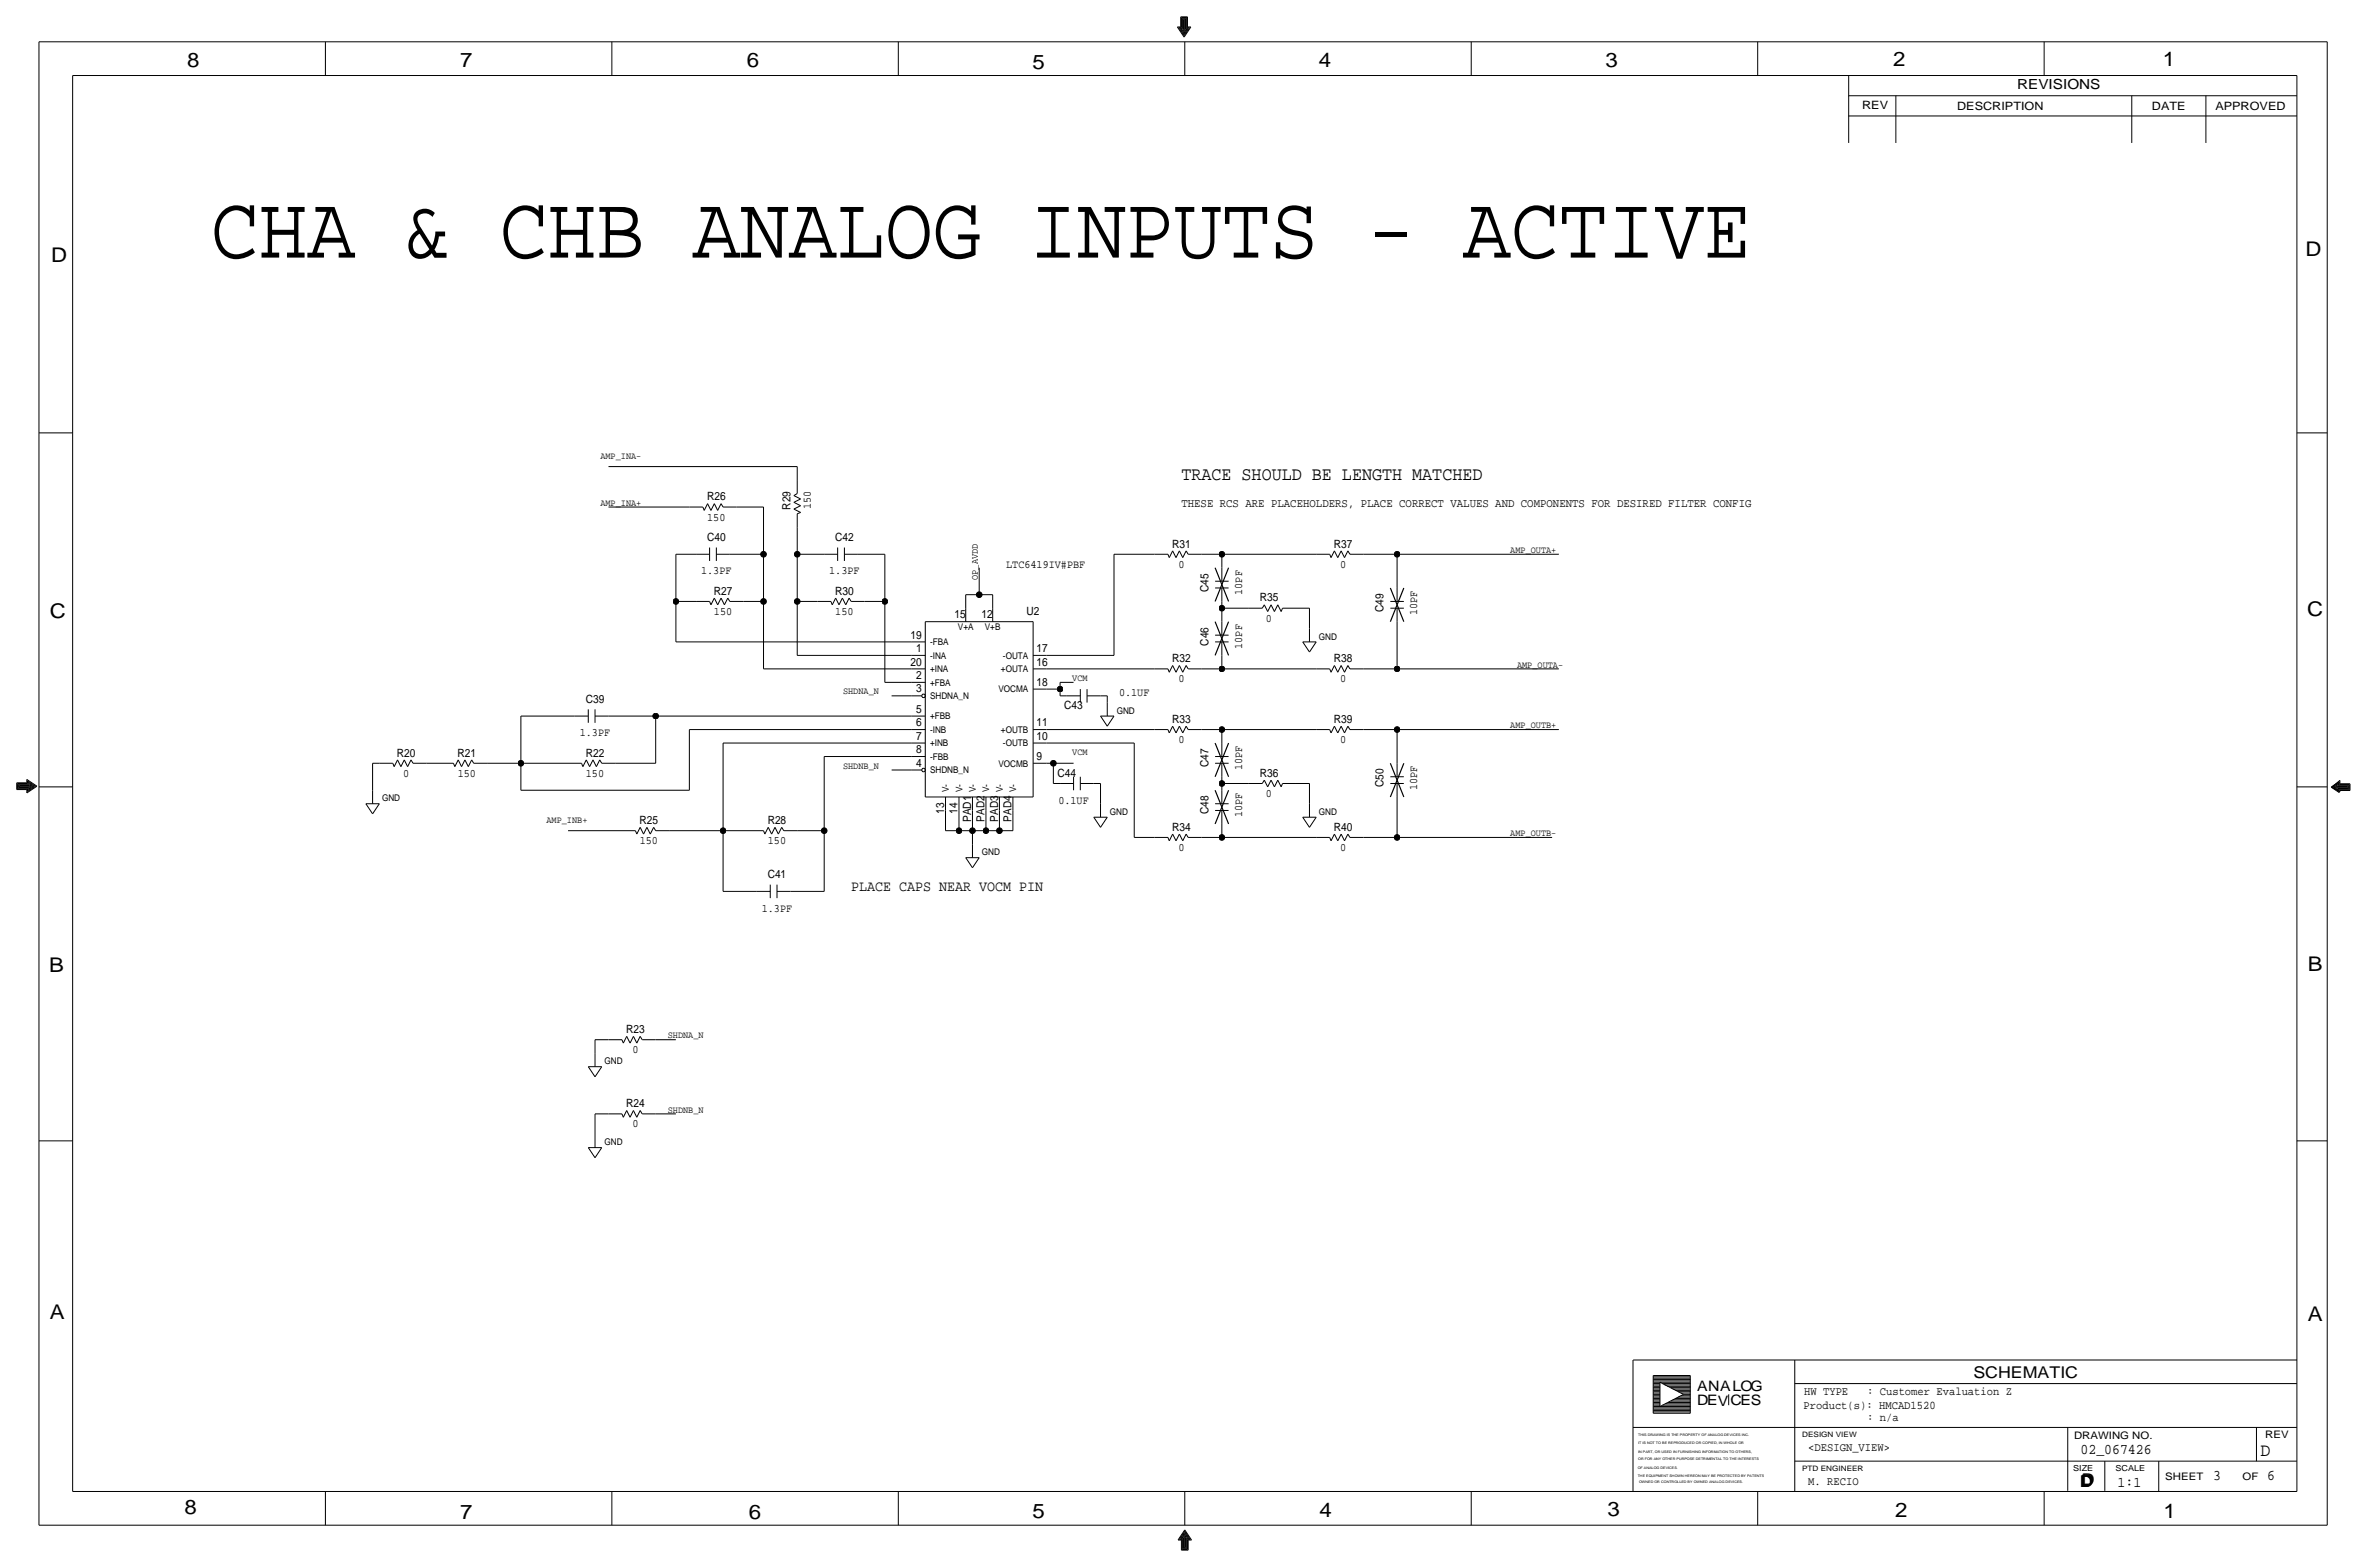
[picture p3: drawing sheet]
<svg xmlns="http://www.w3.org/2000/svg" width="892mm" height="590mm" viewBox="0 0 892 590" stroke-linecap="round" stroke-linejoin="round" font-family="sans-serif">
<defs><g id="words">
<text font-size="33.9" x="79.5" y="97">CHA &amp; CHB ANALOG INPUTS - ACTIVE</text>
<g font-size="7.6">
<text x="70.6" y="25.4">8</text>
<text x="173.4" y="25.4">7</text>
<text x="281.4" y="25.1">6</text>
<text x="389.1" y="26.2">5</text>
<text x="497" y="25.4">4</text>
<text x="605" y="25.1">3</text>
<text x="713.4" y="24.9">2</text>
<text x="815" y="24.9">1</text>
<text x="19.3" y="98.8">D</text>
<text x="868.9" y="96.5">D</text>
<text x="18.7" y="232.7">C</text>
<text x="869.4" y="232.2">C</text>
<text x="869.6" y="365.8">B</text>
<text x="18.5" y="366">B</text>
<text x="18.7" y="496.8">A</text>
<text x="869.6" y="497.6">A</text>
<text x="69.5" y="570.5">8</text>
<text x="173.4" y="572.3">7</text>
<text x="282.1" y="572.3">6</text>
<text x="389.1" y="571.8">5</text>
<text x="497.3" y="571.5">4</text>
<text x="605.7" y="571.2">3</text>
<text x="714.2" y="571.5">2</text>
<text x="815.3" y="572">1</text>
</g>
<text font-size="7.1" x="445.2" y="180.8">TRACE SHOULD BE LENGTH MATCHED</text>
<text font-size="7" x="851.9" y="548.4">D</text>
<g font-size="6.1">
<text x="743.7" y="518.9">SCHEMATIC</text>
<text x="783.8" y="560.3">D</text>
<text x="784.3" y="559.8">D</text>
</g>
<g font-size="5.6">
<text x="320.8" y="335.8">PLACE CAPS NEAR VOCM PIN</text>
<text x="784" y="547.9">02_067426</text>
<text x="834.1" y="557.5">3</text>
<text x="854.4" y="557.5">6</text>
<text x="798" y="560.1">1:1</text>
</g>
<g font-size="5.4">
<text x="639.5" y="524.2">ANALOG</text>
<text x="639.5" y="529.3">DEVCES</text>
</g>
<text font-size="5.2" x="760.2" y="33.5">REVISIONS</text>
<text font-size="4.5" x="445.2" y="191">THESE RCS ARE PLACEHOLDERS, PLACE CORRECT VALUES AND COMPONENTS FOR DESIRED FILTER CONFIG</text>
<g font-size="4.4">
<text x="679.9" y="525.5">HW TYPE</text>
<text x="703.6" y="525.5">: Customer Evaluation Z</text>
<text x="679.7" y="530.9">Product(s): HMCAD1520</text>
<text x="703.6" y="535.2">: n/a</text>
<text x="681.4" y="546.6">&lt;DESIGN_VIEW&gt;</text>
<text x="681.4" y="559.3">M. RECIO</text>
</g>
<g font-size="4.3">
<text x="701.8" y="41.1">REV</text>
<text x="737.6" y="41.4">DESCRIPTION</text>
<text x="811" y="41.4">DATE</text>
<text x="834.8" y="41.4">APPROVED</text>
<text x="266.4" y="188.5">R26</text>
<text x="297.9" y="192" transform="rotate(-90 297.9 192)">R29</text>
<text x="305.5" y="191.9" transform="rotate(-90 305.5 191.9)">150</text>
<text x="266.5" y="196.1">150</text>
<text x="266.4" y="203.7">C40</text>
<text x="314.7" y="203.7">C42</text>
<text x="441.7" y="206.2">R31</text>
<text x="502.7" y="206.2">R37</text>
<text x="379.2" y="213.9">LTC6419IV#PBF</text>
<text x="444.1" y="213.9">0</text>
<text x="505" y="213.9">0</text>
<text x="264.2" y="216.4">1.3PF</text>
<text x="312.5" y="216.4">1.3PF</text>
<text x="269" y="224">R27</text>
<text x="314.7" y="224">R30</text>
<text x="455.4" y="223" transform="rotate(-90 455.4 223)">C45</text>
<text x="468.1" y="224" transform="rotate(-90 468.1 224)">10PF</text>
<text x="474.7" y="226.6">R35</text>
<text x="269.1" y="231.6">150</text>
<text x="314.8" y="231.6">150</text>
<text x="359.7" y="232.9">15</text>
<text x="369.8" y="232.9">12</text>
<text x="386.8" y="231.6">U2</text>
<text x="521.4" y="230.6" transform="rotate(-90 521.4 230.6)">C49</text>
<text x="534.1" y="231.7" transform="rotate(-90 534.1 231.7)">10PF</text>
<text x="477.1" y="234.2">0</text>
<text x="343.2" y="240.5">19</text>
<text x="345.3" y="245.6">1</text>
<text x="390.6" y="245.6">17</text>
<text x="455.4" y="243.3" transform="rotate(-90 455.4 243.3)">C46</text>
<text x="468.1" y="244.4" transform="rotate(-90 468.1 244.4)">10PF</text>
<text x="343.2" y="250.7">20</text>
<text x="390.6" y="250.7">16</text>
<text x="441.7" y="249.4">R32</text>
<text x="502.7" y="249.4">R38</text>
<text x="345.3" y="255.8">2</text>
<text x="444.1" y="257">0</text>
<text x="505" y="257">0</text>
<text x="345.3" y="260.9">3</text>
<text x="390.6" y="258.3">18</text>
<text x="421.7" y="262.1">0.1UF</text>
<text x="220.7" y="264.7">C39</text>
<text x="345.3" y="268.5">5</text>
<text x="401.1" y="267.2">C43</text>
<text x="345.3" y="273.6">6</text>
<text x="390.6" y="273.6">11</text>
<text x="441.7" y="272.3">R33</text>
<text x="502.7" y="272.3">R39</text>
<text x="218.5" y="277.4">1.3PF</text>
<text x="345.3" y="278.6">7</text>
<text x="390.6" y="278.6">10</text>
<text x="444.1" y="279.9">0</text>
<text x="505" y="279.9">0</text>
<text x="149.6" y="285">R20</text>
<text x="172.5" y="285">R21</text>
<text x="220.7" y="285">R22</text>
<text x="345.3" y="283.7">8</text>
<text x="390.6" y="286.3">9</text>
<text x="152" y="292.6">0</text>
<text x="172.5" y="292.6">150</text>
<text x="220.8" y="292.6">150</text>
<text x="345.3" y="288.8">4</text>
<text x="398.5" y="292.6">C44</text>
<text x="455.4" y="289" transform="rotate(-90 455.4 289)">C47</text>
<text x="468.1" y="290.1" transform="rotate(-90 468.1 290.1)">10PF</text>
<text x="474.7" y="292.6">R36</text>
<text x="521.4" y="296.6" transform="rotate(-90 521.4 296.6)">C50</text>
<text x="534.1" y="297.7" transform="rotate(-90 534.1 297.7)">10PF</text>
<text x="398.8" y="302.8">0.1UF</text>
<text x="477.1" y="300.2">0</text>
<text x="241" y="310.4">R25</text>
<text x="289.3" y="310.4">R28</text>
<text x="355.8" y="306.5" transform="rotate(-90 355.8 306.5)">13</text>
<text x="360.9" y="306.5" transform="rotate(-90 360.9 306.5)">14</text>
<text x="366" y="309.7" transform="rotate(-90 366 309.7)">PAD1</text>
<text x="455.4" y="306.8" transform="rotate(-90 455.4 306.8)">C48</text>
<text x="468.1" y="307.9" transform="rotate(-90 468.1 307.9)">10PF</text>
<text x="441.7" y="312.9">R34</text>
<text x="502.7" y="312.9">R40</text>
<text x="241.1" y="318">150</text>
<text x="289.4" y="318">150</text>
<text x="444.1" y="320.5">0</text>
<text x="505" y="320.5">0</text>
<text x="289.3" y="330.7">C41</text>
<text x="287.1" y="343.4">1.3PF</text>
<text x="236" y="389.1">R23</text>
<text x="238.3" y="396.7">0</text>
<text x="236" y="417.1">R24</text>
<text x="238.3" y="424.7">0</text>
</g>
<g font-size="4.2">
<text x="371" y="309.5" transform="rotate(-90 371 309.5)">PAD2</text>
<text x="376.1" y="309.5" transform="rotate(-90 376.1 309.5)">PAD3</text>
<text x="381.2" y="309.5" transform="rotate(-90 381.2 309.5)">PAD4</text>
</g>
<g font-size="3.9">
<text x="781.6" y="542.1">DRAWING NO.</text>
<text x="853.6" y="541.8">REV</text>
<text x="816" y="557.4">SHEET</text>
<text x="845.1" y="557.5">OF</text>
</g>
<g font-size="3.6">
<text x="226.3" y="172.7">AMP_INA-</text>
<text x="226.3" y="190.5">AMP_INA+</text>
<text x="569.2" y="208.3">AMP_OUTA+</text>
<text x="368.5" y="218.4" transform="rotate(-90 368.5 218.4)">OP_AVDD</text>
<text x="571.7" y="251.5">AMP_OUTA-</text>
<text x="404.1" y="256.5">VCM</text>
<text x="317.7" y="261.6">SHDNA_N</text>
<text x="569.2" y="274.3">AMP_OUTB+</text>
<text x="404.1" y="284.5">VCM</text>
<text x="317.7" y="289.6">SHDNB_N</text>
<text x="205.9" y="309.9">AMP_INB+</text>
<text x="569.2" y="315">AMP_OUTB-</text>
<text x="251.7" y="391.2">SHDNA_N</text>
<text x="251.7" y="419.1">SHDNB_N</text>
</g>
<g font-size="3.5">
<text x="361" y="237.2">V+A</text>
<text x="371.1" y="237.2">V+B</text>
<text x="350.5" y="243.1">-FBA</text>
<text x="497" y="240.9">GND</text>
<text x="350.5" y="248.2">-INA</text>
<text x="378" y="248.2">-OUTA</text>
<text x="350.5" y="253.2">+INA</text>
<text x="377.2" y="253.2">+OUTA</text>
<text x="350.5" y="263.4">SHDNA_N</text>
<text x="350.5" y="258.3">+FBA</text>
<text x="376.2" y="260.9">VOCMA</text>
<text x="420.8" y="268.9">GND</text>
<text x="350.5" y="271">+FBB</text>
<text x="350.5" y="281.2">+INB</text>
<text x="350.5" y="276.1">-INB</text>
<text x="377.2" y="276.1">+OUTB</text>
<text x="378" y="281.2">-OUTB</text>
<text x="350.5" y="286.3">-FBB</text>
<text x="350.5" y="291.3">SHDNB_N</text>
<text x="376.2" y="288.8">VOCMB</text>
<text x="357.6" y="298.4" transform="rotate(-90 357.6 298.4)">V-</text>
<text x="362.7" y="298.4" transform="rotate(-90 362.7 298.4)">V-</text>
<text x="367.7" y="298.4" transform="rotate(-90 367.7 298.4)">V-</text>
<text x="372.8" y="298.4" transform="rotate(-90 372.8 298.4)">V-</text>
<text x="377.9" y="298.4" transform="rotate(-90 377.9 298.4)">V-</text>
<text x="383" y="298.4" transform="rotate(-90 383 298.4)">V-</text>
<text x="144" y="301.9">GND</text>
<text x="418.3" y="307">GND</text>
<text x="497" y="307">GND</text>
<text x="370" y="322.2">GND</text>
<text x="227.8" y="401">GND</text>
<text x="227.8" y="431.4">GND</text>
</g>
<g font-size="3.1">
<text x="781.3" y="554">SIZE</text>
<text x="797.3" y="554">SCALE</text>
</g>
<g font-size="2.8">
<text x="679.1" y="541.3">DESIGN VIEW</text>
<text x="679.1" y="554">PTD ENGINEER</text>
</g>
<g font-size="1.3">
<text x="617.3" y="541.1">THIS DRAWING IS THE PROPERTY OF ANALOG DEVICES INC.</text>
<text x="617.3" y="543.9">IT IS NOT TO BE REPRODUCED OR COPIED, IN WHOLE OR</text>
<text x="617.3" y="547.2">IN PART, OR USED IN FURNISHING INFORMATION TO OTHERS,</text>
<text x="617.3" y="550">OR FOR ANY OTHER PURPOSE DETRIMENTAL TO THE INTERESTS</text>
<text x="617.2" y="556.3">THE EQUIPMENT SHOWN HEREON MAY BE PROTECTED BY PATENTS</text>
<text x="617.2" y="553.2">OF ANALOG DEVICES.</text>
<text x="617.7" y="558.8">OWNED OR CONTROLLED BY OWNED ANALOG DEVICES.</text>
</g>
</g></defs>
<g fill="none" stroke="#000" stroke-width=".38">
<path d="M14.7 15.7v558.8zM14.7 15.7h862.3zM122.6 15.7v12.7zM230.6 15.7v12.7zM338.5 15.7v12.7zM443.7 10.2h1.3zM443.7 10.2l2.5 3.8zM444.2 10.4l2 3.1zM444.2 10.4h1zM444.7 10.7l1.5 2.3zM444.7 10.7h.8zM445 6.4v3.8z"/>
<path d="M445 6.4h2.5zM445.2 6.6v3.8zM445.2 6.6h2zM445.2 10.9h.5zM445.2 10.9l1 1.5zM445.5 6.9v3.8zM445.5 6.9h1.5zM445.7 11.2l.5 .7zM445.7 11.2h.3zM445.7 7.1v3.8zM445.7 7.1h1zM446 7.4v3.8z"/>
<path d="M446 7.4h.5zM446.2 7.6v4.1zM446.5 11.2h.2zM446.5 7.4v3.8zM446.5 15.7v12.7zM446.7 10.9h.5zM446.7 11.2l-.5 .7zM446.7 7.1v3.8zM447 10.7h.8zM447 6.9v3.8zM447.2 10.4h1.1zM447.2 6.6v3.8z"/>
<path d="M447.2 10.9l-1 1.5zM447.5 10.2h1.3zM447.5 6.4v3.8zM447.8 10.7l-1.6 2.3zM448.3 10.4l-2.1 3.1zM448.8 10.2l-2.6 3.8zM554.4 15.7v12.7zM662.4 15.7v12.7zM770.3 15.7v12.7zM877 15.7v558.8zM27.4 28.4h838.2zM27.4 28.4v533.4z"/>
<path d="M696.7 36.1h168.9zM696.7 28.4v25.4zM714.5 36.1v17.7zM803.4 36.1v17.7zM831.3 36.1v17.7zM865.6 28.4v533.4zM696.7 43.7h168.9zM14.7 163.1h12.7zM229.3 175.8h71.1zM300.4 175.8v5zM865.6 163.1h11.4zM229.3 191h30.5z"/>
<path d="M259.8 191h5.1zM264.9 191l.5 1.3zM266.6 189.7l1.3 2.6zM266.6 189.7l-1.2 2.6zM269.2 189.7l1.3 2.6zM269.2 189.7l-1.3 2.6zM271.7 189.7l.8 1.3zM271.7 189.7l-1.2 2.6zM272.5 191h5.1zM277.6 191h10.1zM287.7 191v17.8zM299.2 186.7l1.2-.8z"/>
<path d="M299.2 186.7l2.5 1.3zM299.2 189.2l2.5-1.2zM299.2 189.2l2.5 1.3zM299.2 191.8l2.5-1.3zM299.2 191.8l2.5 1.2zM300.4 198.6v10.2zM300.4 180.8v5.1zM300.4 193.5v5.1zM300.4 193.5l1.3-.5zM254.7 208.8v17.8zM254.7 208.8h7.6zM262.3 208.8h5.1z"/>
<path d="M267.4 206.2v5.1zM270 208.8h5zM270 206.2v5.1zM275 208.8h12.7zM287.7 208.8v17.8zM300.4 208.8v17.8zM300.4 208.8h10.2zM310.6 208.8h5.1zM315.7 206.2v5.1zM318.2 208.8h5.1zM318.2 206.2v5.1zM323.3 208.8h10.2z"/>
<path d="M333.5 208.8v17.8zM369 213.9v10.1zM419.8 208.8h15.3zM419.8 208.8v38.1zM435.1 208.8h5zM440.1 208.8l.5 1.3zM441.9 207.5l1.3 2.6zM441.9 207.5l-1.3 2.6zM444.4 207.5l1.3 2.6zM444.4 207.5l-1.2 2.6zM447 207.5l.8 1.3zM447 207.5l-1.3 2.6z"/>
<path d="M447.8 208.8h5zM452.8 208.8h7.7zM457.9 218.9h5.1zM460.5 208.8h35.5zM460.5 208.8v5.1zM460.5 213.9v5zM496 208.8h5.1zM501.1 208.8l.5 1.3zM502.9 207.5l1.2 2.6zM502.9 207.5l-1.3 2.6zM505.4 207.5l1.3 2.6zM505.4 207.5l-1.3 2.6z"/>
<path d="M507.9 207.5l.8 1.3zM507.9 207.5l-1.2 2.6zM508.7 208.8h5.1zM513.8 208.8h12.7zM526.5 208.8h61zM526.5 208.8v12.7zM254.7 226.6v15.2zM254.7 226.6h7.6zM262.3 226.6h5.1zM267.4 226.6l.5 1.2zM269.2 225.3l1.3 2.5zM269.2 225.3l-1.3 2.5z"/>
<path d="M271.7 225.3l1.3 2.5zM271.7 225.3l-1.2 2.5zM274.3 225.3l.7 1.3zM274.3 225.3l-1.3 2.5zM275 226.6h5.1zM280.1 226.6h7.6zM287.7 226.6v25.4zM300.4 226.6v20.3zM300.4 226.6h7.7zM308.1 226.6h5zM313.1 226.6l.5 1.2zM314.9 225.3l1.3 2.5z"/>
<path d="M314.9 225.3l-1.3 2.5zM317.4 225.3l1.3 2.5zM317.4 225.3l-1.2 2.5zM320 225.3l.8 1.3zM320 225.3l-1.3 2.5zM320.8 226.6h5zM325.8 226.6h7.7zM333.5 226.6v30.4zM348.7 234.2h40.6zM348.7 234.2v66zM363.9 224v5.1zM363.9 224h5.1z"/>
<path d="M363.9 229.1v5.1zM369 224h5.1zM374.1 224v5.1zM374.1 229.1v5.1zM389.3 234.2v66zM457.9 221.5h5.1zM457.9 239.3h5.1zM460.5 229.1h10.1zM460.5 226.6v2.5zM460.5 229.1v5.1zM460.5 221.5v5.1zM460.5 234.2v5.1z"/>
<path d="M470.6 229.1h5.1zM476.5 227.8l-.8 1.3zM476.5 227.8l1.2 2.6zM479 227.8l-1.3 2.6zM479 227.8l1.3 2.6zM481.5 227.8l-1.2 2.6zM481.5 227.8l1.3 2.6zM483.3 229.1h5.1zM483.3 229.1l-.5 1.3zM488.4 229.1h5.1zM493.5 229.1v7.6zM493.5 236.7v5.1z"/>
<path d="M524 229.1h5zM524 226.6h5zM526.5 234.2v17.8zM526.5 229.1v5.1zM526.5 221.5v5.1zM254.7 241.8h88.9zM287.7 252h55.9zM300.4 246.9h43.2zM333.5 257h10.1zM343.6 252h5.1zM343.6 241.8h5.1zM343.6 257h5.1z"/>
<path d="M343.6 246.9h5.1zM389.3 259.6h5.1zM389.3 246.9h5.1zM389.3 252h5.1zM394.4 246.9h25.4zM394.4 252h40.7zM394.4 259.6h5.1zM399.5 259.6v2.5zM399.5 257v2.6zM399.5 257h5.1zM407.1 259.6v5.1zM409.7 259.6v5.1z"/>
<path d="M435.1 252h5zM440.1 252l.5 1.2zM441.9 250.7l1.3 2.5zM441.9 250.7l-1.3 2.5zM444.4 250.7l1.3 2.5zM444.4 250.7l-1.2 2.5zM447 250.7l.8 1.3zM447 250.7l-1.3 2.5zM447.8 252h5zM452.8 252h7.7zM457.9 241.8h5.1zM460.5 252h35.5z"/>
<path d="M460.5 246.9v5.1zM460.5 241.8v5.1zM490.9 241.8l2.6 3.8zM490.9 241.8h5.1zM496 252h5.1zM496 241.8l-2.5 3.8zM501.1 252l.5 1.2zM502.9 250.7l1.2 2.5zM502.9 250.7l-1.3 2.5zM505.4 250.7l1.3 2.5zM505.4 250.7l-1.3 2.5zM507.9 250.7l.8 1.3z"/>
<path d="M507.9 250.7l-1.2 2.5zM508.7 252h5.1zM513.8 252h12.7zM526.5 252h61zM196.3 269.7v17.8zM196.3 269.7h20.3zM216.6 269.7h5.1zM221.7 267.2v5.1zM224.2 269.7h5.1zM224.2 267.2v5.1zM229.3 269.7h17.8zM247.1 269.7h96.5z"/>
<path d="M247.1 269.7v17.8zM259.8 274.8h83.8zM259.8 274.8v22.9zM272.5 279.9v33zM272.5 279.9h71.1zM336 262.1h7.6zM343.6 279.9h5.1zM343.6 274.8h5.1zM343.6 269.7h5.1zM343.6 262.1h3.8zM389.3 274.8h5.1zM389.3 279.9h5.1z"/>
<path d="M394.4 279.9h33zM394.4 274.8h40.7zM399.5 262.1h2.5zM402 262.1h5.1zM409.7 262.1h5zM414.7 262.1h2.6zM414.7 269.7l2.6 3.9zM414.7 269.7h5.1zM417.3 262.1v2.6zM417.3 264.7v5zM419.8 269.7l-2.5 3.9zM427.4 279.9v35.6z"/>
<path d="M435.1 274.8h5zM440.1 274.8l.5 1.3zM441.9 273.6l1.3 2.5zM441.9 273.6l-1.3 2.5zM444.4 273.6l1.3 2.5zM444.4 273.6l-1.2 2.5zM447 273.6l.8 1.2zM447 273.6l-1.3 2.5zM447.8 274.8h5zM452.8 274.8h7.7zM460.5 274.8h35.5zM460.5 274.8v5.1z"/>
<path d="M460.5 279.9v5.1zM496 274.8h5.1zM501.1 274.8l.5 1.3zM502.9 273.6l1.2 2.5zM502.9 273.6l-1.3 2.5zM505.4 273.6l1.3 2.5zM505.4 273.6l-1.3 2.5zM507.9 273.6l.8 1.2zM507.9 273.6l-1.2 2.5zM508.7 274.8h5.1zM513.8 274.8h12.7zM526.5 274.8h61z"/>
<path d="M526.5 274.8v12.7zM6.3 294.9v2.5zM6.3 297.4h3.8zM6.3 294.9h3.8zM6.6 295.1v2.1zM6.6 295.1h3.8zM6.6 297.2h3.8zM6.8 295.4v1.5zM6.8 295.4h3.8zM6.8 296.9h3.8zM7.1 295.7v1zM7.1 295.7h3.8z"/>
<path d="M7.1 296.7h3.8zM7.3 295.9v.5zM7.3 295.9h3.8zM7.3 296.4h3.8zM7.6 296.2h4zM10.1 297.4v1.3zM10.1 298.7l3.8-2.5zM10.1 293.6l3.8 2.6zM10.1 293.6v1.3zM10.4 297.2v1zM10.4 298.2l3-2zM10.4 294.1v1z"/>
<path d="M10.4 294.1l3 2.1zM10.6 296.9v.8zM10.6 297.7l2.3-1.5zM10.6 294.6v.8zM10.6 294.6l2.3 1.6zM10.9 295.1v.6zM10.9 295.1l1.5 1.1zM10.9 296.7v.5zM10.9 297.2l1.5-1zM11.1 295.7v.2zM11.1 295.7l.8 .5zM11.1 296.4v.3z"/>
<path d="M11.1 296.7l.8-.5zM14.7 296.4h12.7zM140.4 287.5h2.6zM140.4 287.5v10.2zM140.4 297.7v5.1zM143 287.5h5zM148 287.5l.5 1.3zM149.8 286.3l1.3 2.5zM149.8 286.3l-1.3 2.5zM152.3 286.3l1.3 2.5zM152.3 286.3l-1.2 2.5zM154.9 286.3l.8 1.2z"/>
<path d="M154.9 286.3l-1.3 2.5zM155.7 287.5h5zM160.7 287.5h5.1zM165.8 287.5h5.1zM170.9 287.5l.5 1.3zM172.7 286.3l1.2 2.5zM172.7 286.3l-1.3 2.5zM175.2 286.3l1.3 2.5zM175.2 286.3l-1.3 2.5zM177.7 286.3l.8 1.2zM177.7 286.3l-1.2 2.5zM178.5 287.5h5.1z"/>
<path d="M183.6 287.5h12.7zM196.3 297.7h63.5zM196.3 287.5v10.2zM196.3 287.5h17.8zM214.1 287.5h5.1zM219.2 287.5l.5 1.3zM220.9 286.3l1.3 2.5zM220.9 286.3l-1.2 2.5zM223.5 286.3l1.2 2.5zM223.5 286.3l-1.3 2.5zM226 286.3l.8 1.2zM226 286.3l-1.3 2.5z"/>
<path d="M226.8 287.5h5.1zM231.9 287.5h15.2zM310.6 285h33zM310.6 285v27.9zM336 290.1h7.6zM343.6 285h5.1zM343.6 290.1h3.8zM389.3 287.5h5.1zM394.4 287.5h2.6zM397 287.5h7.6zM397 287.5v7.6zM397 295.1h2.5z"/>
<path d="M399.5 295.1h5.1zM404.6 292.6v5.1zM407.1 295.1h5.1zM407.1 292.6v5.1zM412.2 295.1h2.5zM414.7 295.1v7.7zM457.9 287.5h5.1zM457.9 285h5.1zM460.5 295.1h10.1zM460.5 292.6v2.5zM460.5 295.1v2.6zM460.5 297.7v5.1z"/>
<path d="M460.5 287.5v5.1zM470.6 295.1h5.1zM476.5 293.9l-.8 1.2zM476.5 293.9l1.2 2.5zM479 293.9l-1.3 2.5zM479 293.9l1.3 2.5zM481.5 293.9l-1.2 2.5zM481.5 293.9l1.3 2.5zM483.3 295.1h5.1zM483.3 295.1l-.5 1.3zM488.4 295.1h5.1zM493.5 295.1v7.7z"/>
<path d="M524 295.1h5zM524 292.6h5zM526.5 295.1v5.1zM526.5 287.5v5.1zM865.6 296.4h11.4zM878.5 296.5l3-2zM878.5 296.5l3 2.1zM878.7 296.5l3.1 1.8zM878.7 296.5l3.1-2.5zM879 296.5l2.3-1.5zM879 296.5l2.3 1.5zM879.5 296.5l1.5-1z"/>
<path d="M879.5 296.5l1.5 1zM880 296.5l.8-.5zM880 296.5l.8 .5zM880.3 296.5h4zM880.8 296.3h3.8zM880.8 296.8h3.8zM880.8 296v.3zM880.8 296.8v.2zM881 296h3.8zM881 297h3.8zM881 295.5v.5zM881 297v.5z"/>
<path d="M881.3 295.8h3.8zM881.3 297.3h3.8zM881.3 295v.8zM881.3 297.3v.7zM881.5 295.5h3.8zM881.5 297.5h3.8zM881.5 294.5v1zM881.5 297.5v1.1zM881.8 297.8h3.8zM881.8 295.2h3.8zM881.8 297.8v.5zM881.8 294v1.2z"/>
<path d="M884.6 296.3v.5zM884.8 296v1zM885.1 295.8v1.5zM885.3 295.5v2zM885.6 295.2v2.6zM137.9 302.8l2.5 3.8zM137.9 302.8h5.1zM143 302.8l-2.6 3.8zM214.1 312.9h20.3zM234.4 312.9h5.1zM239.5 312.9l.5 1.3zM241.2 311.7l1.3 2.5z"/>
<path d="M241.2 311.7l-1.2 2.5zM243.8 311.7l1.3 2.5zM243.8 311.7l-1.3 2.5zM246.3 311.7l.8 1.2zM246.3 311.7l-1.2 2.5zM247.1 312.9h5.1zM252.2 312.9h20.3zM272.5 312.9h10.2zM272.5 312.9v22.9zM282.7 312.9h5zM287.7 312.9l.5 1.3zM289.5 311.7l1.3 2.5z"/>
<path d="M289.5 311.7l-1.3 2.5zM292 311.7l1.3 2.5zM292 311.7l-1.2 2.5zM294.6 311.7l.8 1.2zM294.6 311.7l-1.3 2.5zM295.4 312.9h5zM300.4 312.9h10.2zM310.6 312.9v22.9zM348.7 300.2h40.6zM356.3 312.9h5.1zM356.3 305.3v7.6zM356.3 300.2v5.1z"/>
<path d="M361.4 305.3v7.6zM361.4 312.9h5.1zM361.4 300.2v5.1zM366.5 312.9h5.1zM366.5 305.3v7.6zM366.5 312.9v5.1zM366.5 318v5.1zM366.5 300.2v5.1zM371.6 312.9h5zM371.6 305.3v7.6zM371.6 300.2v5.1zM376.6 312.9h5.1z"/>
<path d="M376.6 305.3v7.6zM376.6 300.2v5.1zM381.7 305.3v7.6zM381.7 300.2v5.1zM412.2 307.8l2.5 3.9zM412.2 307.8h5.1zM414.7 302.8v5zM417.3 307.8l-2.6 3.9zM427.4 315.5h7.7zM435.1 315.5h5zM440.1 315.5l.5 1.2zM441.9 314.2l1.3 2.5z"/>
<path d="M441.9 314.2l-1.3 2.5zM444.4 314.2l1.3 2.5zM444.4 314.2l-1.2 2.5zM447 314.2l.8 1.3zM447 314.2l-1.3 2.5zM447.8 315.5h5zM452.8 315.5h7.7zM457.9 305.3h5.1zM457.9 302.8h5.1zM460.5 310.4v5.1zM460.5 315.5h35.5zM460.5 305.3v5.1z"/>
<path d="M490.9 307.8l2.6 3.9zM490.9 307.8h5.1zM493.5 302.8v5zM496 315.5h5.1zM496 307.8l-2.5 3.9zM501.1 315.5l.5 1.2zM502.9 314.2l1.2 2.5zM502.9 314.2l-1.3 2.5zM505.4 314.2l1.3 2.5zM505.4 314.2l-1.3 2.5zM507.9 314.2l.8 1.3zM507.9 314.2l-1.2 2.5z"/>
<path d="M508.7 315.5h5.1zM513.8 315.5h12.7zM526.5 315.5h58.4zM526.5 300.2v15.3zM272.5 335.8h12.7zM285.2 335.8h5.1zM290.3 333.2v5.1zM292.8 335.8h5.1zM292.8 333.2v5.1zM297.9 335.8h12.7zM363.9 323.1l2.6 3.8zM363.9 323.1h5.1z"/>
<path d="M369 323.1l-2.5 3.8zM224.2 391.7h5.1zM224.2 391.7v5zM224.2 396.7v5.1zM229.3 391.7h5.1zM234.4 391.7l.5 1.2zM236.2 390.4l1.2 2.5zM236.2 390.4l-1.3 2.5zM238.7 390.4l1.3 2.5zM238.7 390.4l-1.3 2.5zM241.2 390.4l.8 1.3zM241.2 390.4l-1.2 2.5z"/>
<path d="M242 391.7h5.1zM247.1 391.7h7.6zM221.7 401.8l2.5 3.8zM221.7 401.8h5.1zM224.2 419.6h5.1zM224.2 419.6v7.6zM226.8 401.8l-2.6 3.8zM229.3 419.6h5.1zM234.4 419.6l.5 1.3zM236.2 418.3l1.2 2.6zM236.2 418.3l-1.3 2.6zM238.7 418.3l1.3 2.6z"/>
<path d="M238.7 418.3l-1.3 2.6zM241.2 418.3l.8 1.3zM241.2 418.3l-1.2 2.6zM242 419.6h5.1zM247.1 419.6h7.6zM14.7 429.8h12.7zM221.7 432.3l2.5 3.8zM221.7 432.3h5.1zM224.2 427.2v5.1zM226.8 432.3l-2.6 3.8zM865.6 429.8h11.4zM615.4 512.3v49.5z"/>
<path d="M615.4 512.3h250.2zM623 518.2h14zM623 518.7h14zM623 519.7h14zM623 519.2h14zM623 518.2v14.2zM637 518.2v14.2zM676.4 512.3v49.5zM615.4 537.7h250.2zM623 532.4h14zM623 531.9h14zM623 531.4h14z"/>
<path d="M623 530.4h14zM623 530.9h14zM623 526.3h2.6zM623 525.3h2.6zM623 527.3h2.6zM623 525.8h2.6zM623 528.3h2.6zM623 527.8h2.6zM623 528.8h2.6zM623 529.3h2.6zM623 526.8h2.6zM623 523.2h2.6z"/>
<path d="M623 524.8h2.6zM623 523.7h2.6zM623 522.7h2.6zM623 524.3h2.6zM623 521.7h2.6zM623 521.2h2.6zM623 522.2h2.6zM623 520.2h14zM623 529.8h14zM623 520.7h14zM625.6 529.8l8.8-4.5zM625.6 520.7l8.8 4.6z"/>
<path d="M625.6 520.7v9.1zM626.6 529.3h10.4zM626.6 521.2h10.4zM627.3 521.7h9.7zM627.6 528.8h9.4zM628.3 522.2h8.7zM628.6 528.3h8.4zM629.6 527.8h7.4zM629.6 522.7h7.4zM630.4 527.3h6.6zM630.4 523.2h6.6zM631.4 523.7h5.6z"/>
<path d="M631.4 526.8h5.6zM632.4 526.3h4.6zM632.4 524.3h4.6zM633.4 525.8h3.6zM633.4 524.8h3.6zM634.4 525.3h2.6zM651.5 525.3v4zM676.4 521.2h189.2zM779.2 537.7v23.9zM850.3 537.7v12.7zM676.4 550.4h189.2zM793.2 550.4v11.2z"/>
<path d="M813.5 550.4v11.4zM14.7 574.5h862.3zM27.4 561.8h838.2zM122.6 561.8v12.7zM230.6 561.8v12.7zM338.5 561.8v12.7zM444.4 579.9h1.1zM445 579.6h.7zM445.5 579.9v3.8zM445.5 579.4h.5zM445.7 579.6v3.8zM446 579.4v3.8z"/>
<path d="M446 579.1h.2zM446.2 579.1v3.8zM446.5 561.8v12.7zM446.5 576.8l-2.1 3.1zM446.5 576.3l-2.6 3.8zM446.5 577.3l-1.5 2.3zM446.5 576.3l2.5 3.8zM446.5 576.8l2 3.1zM446.5 577.3l1.5 2.3zM446.5 578.6v4.1zM446.5 578.4l-.5 .7zM446.5 578.4l.5 .7z"/>
<path d="M446.5 577.9l-1 1.5zM446.5 577.9l1 1.5zM446.7 579.1v3.8zM446.7 579.1h.3zM447 579.4v3.8zM447 579.4h.5zM447.2 579.6v3.8zM447.2 579.6h.8zM447.5 579.9v3.8zM447.5 579.9h1zM554.4 561.8v12.7zM662.4 561.8v12.7z"/>
<path d="M770.3 561.8v12.7zM443.9 580.1h1.3zM445.2 583.9h2.6zM445.2 580.1v3.8zM445.5 583.7h2zM445.7 583.4h1.5zM446 583.2h1zM446.2 582.9h.5zM447.8 580.1v3.8zM447.8 580.1h1.2z"/>
<circle cx="348" cy="262.1" r=".67"/>
<circle cx="348" cy="290.1" r=".67"/>
</g>
<g fill="#000" stroke="#000" stroke-width=".38">
<circle cx="287.7" cy="208.8" r="1.07"/>
<circle cx="300.4" cy="208.8" r="1.07"/>
<circle cx="460.5" cy="208.8" r="1.07"/>
<circle cx="526.5" cy="208.8" r="1.07"/>
<circle cx="254.7" cy="226.6" r="1.07"/>
<circle cx="287.7" cy="226.6" r="1.07"/>
<circle cx="300.4" cy="226.6" r="1.07"/>
<circle cx="333.5" cy="226.6" r="1.07"/>
<circle cx="369" cy="224" r="1.07"/>
<circle cx="460.5" cy="229.1" r="1.07"/>
<circle cx="399.5" cy="259.6" r="1.07"/>
<circle cx="460.5" cy="252" r="1.07"/>
<circle cx="526.5" cy="252" r="1.07"/>
<circle cx="247.1" cy="269.7" r="1.07"/>
<circle cx="460.5" cy="274.8" r="1.07"/>
<circle cx="526.5" cy="274.8" r="1.07"/>
<circle cx="196.3" cy="287.5" r="1.07"/>
<circle cx="397" cy="287.5" r="1.07"/>
<circle cx="460.5" cy="295.1" r="1.07"/>
<circle cx="272.5" cy="312.9" r="1.07"/>
<circle cx="310.6" cy="312.9" r="1.07"/>
<circle cx="361.4" cy="312.9" r="1.07"/>
<circle cx="366.5" cy="312.9" r="1.07"/>
<circle cx="371.6" cy="312.9" r="1.07"/>
<circle cx="376.6" cy="312.9" r="1.07"/>
<circle cx="460.5" cy="315.5" r="1.07"/>
<circle cx="526.5" cy="315.5" r="1.07"/>
</g>
<path d="M457.9 213.9l5.1 12.7zM463 213.9l-5.1 12.7zM457.9 234.2l5.1 12.7zM463 234.2l-5.1 12.7zM524 221.5l5 12.7zM529 221.5l-5 12.7zM457.9 279.9l5.1 12.7zM463 279.9l-5.1 12.7zM457.9 297.7l5.1 12.7zM463 297.7l-5.1 12.7zM524 287.5l5 12.7zM529 287.5l-5 12.7z" fill="none" stroke="#000" stroke-width=".45"/>
<use href="#words"/>
</svg>
